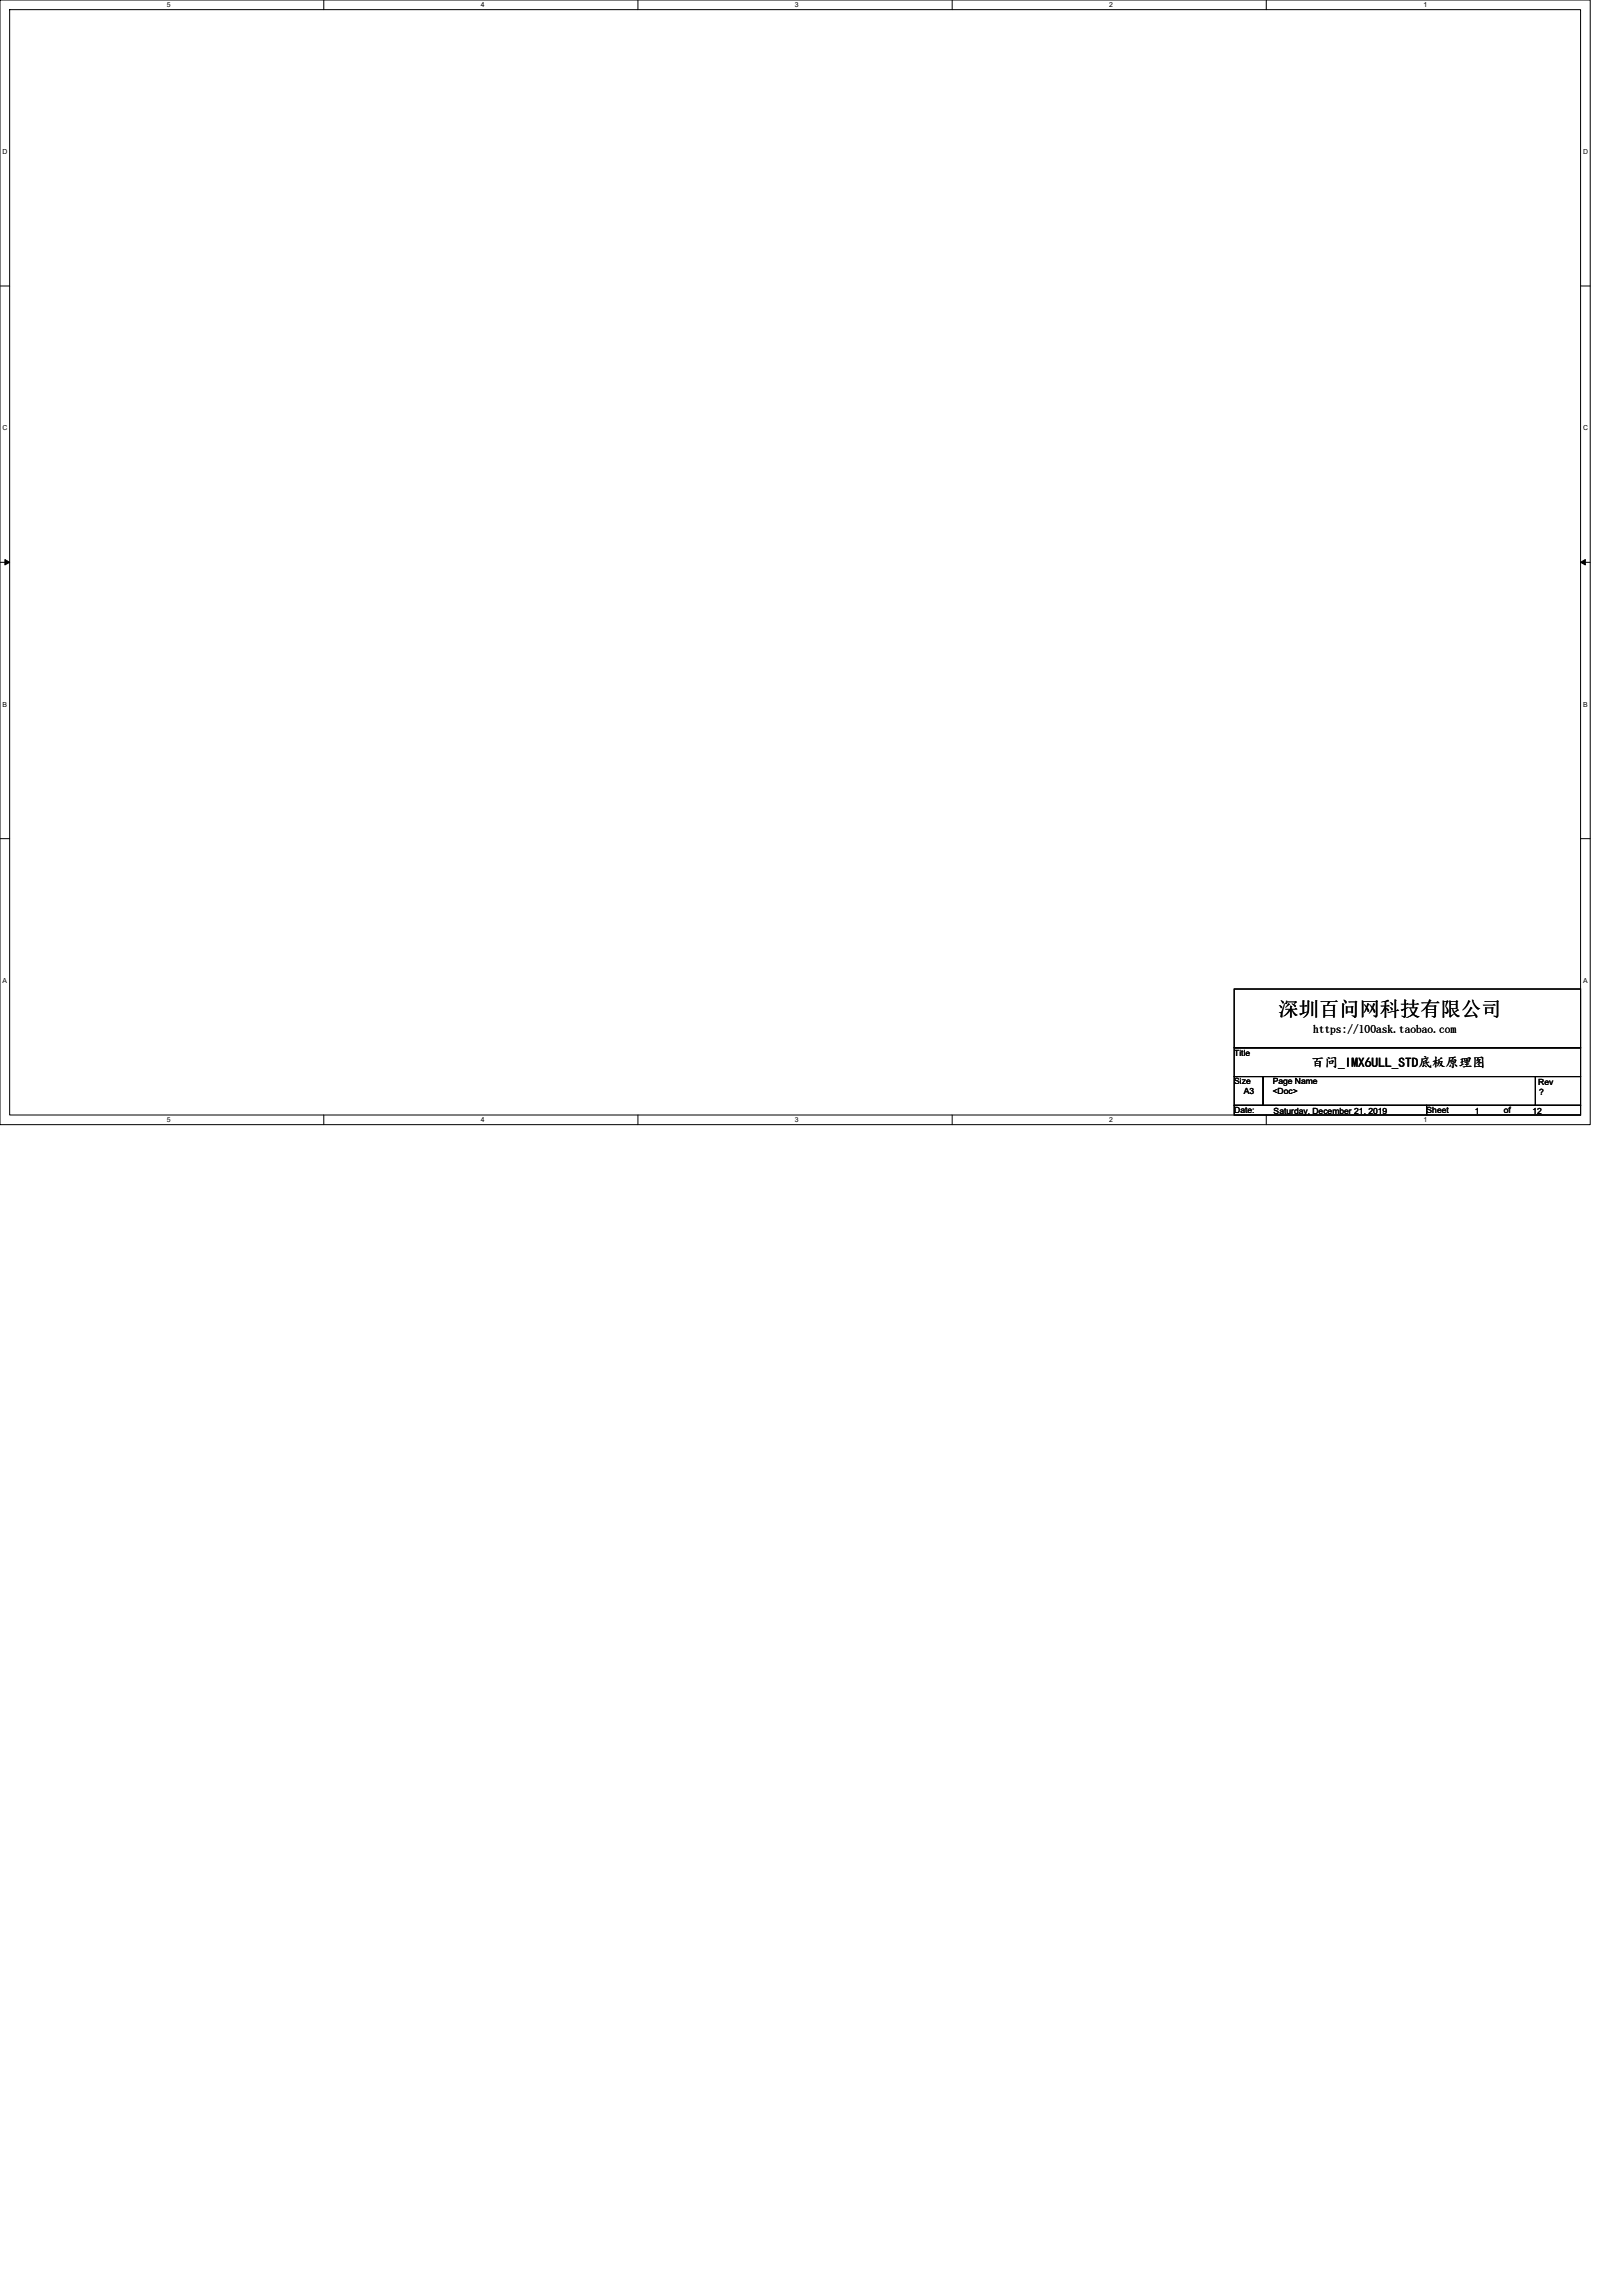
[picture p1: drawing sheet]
<svg xmlns="http://www.w3.org/2000/svg" width="210mm" height="297mm" viewBox="0 0 210 297" stroke-linecap="round" stroke-linejoin="round" font-family="sans-serif">
<defs><g id="words">
<text font-size="2.6" x="165.4" y="131.4">深圳百问网科技有限公司</text>
<text font-size="1.7" x="169.7" y="138">百问_IMX6ULL_STD底板原理图</text>
<text font-size="1.5" x="169.9" y="133.6">https://100ask.taobao.com</text>
<g font-size="1.1">
<text x="159.7" y="136.6">Title</text>
<text x="159.7" y="140.3">Size</text>
<text x="160.9" y="141.5">A3</text>
<text x="164.7" y="140.3">Page Name</text>
<text x="164.7" y="141.5">&lt;Doc&gt;</text>
<text x="199" y="140.4">Rev</text>
<text x="199.1" y="141.7">?</text>
<text x="159.7" y="144">Date:</text>
<text x="164.8" y="144.1">Saturday, December 21, 2019</text>
<text x="184.6" y="144">Sheet</text>
<text x="190.8" y="144.1">1</text>
<text x="194.5" y="144">of</text>
<text x="198.3" y="144.1">12</text>
</g>
<g font-size=".9">
<text x="21.6" y="1">5</text>
<text x="62.2" y="1">4</text>
<text x="102.8" y="1">3</text>
<text x="143.5" y="1">2</text>
<text x="184.1" y="1">1</text>
<text x=".3" y="19.9">D</text>
<text x="204.8" y="19.9">D</text>
<text x=".3" y="55.7">C</text>
<text x="204.8" y="55.7">C</text>
<text x=".3" y="91.4">B</text>
<text x="204.8" y="91.4">B</text>
<text x=".3" y="127.2">A</text>
<text x="204.8" y="127.2">A</text>
<text x="21.6" y="145.2">5</text>
<text x="62.2" y="145.2">4</text>
<text x="102.8" y="145.2">3</text>
<text x="143.5" y="145.2">2</text>
<text x="184.1" y="145.2">1</text>
</g>
</g></defs>
<path d="M0 0h205.7v145.5h-205.7zM1.2 1.2h203.3v143.1h-203.3z" fill="none" stroke="#000" stroke-width=".13"/>
<g fill="#fff">
<path d="M21.6 .1h.5v1h-.5z"/>
<path d="M21.6 144.4h.5v1h-.5z"/>
</g>
<path d="M41.9 0v1.2M41.9 144.3v1.2" fill="none" stroke="#000" stroke-width=".13"/>
<g fill="#fff">
<path d="M62.2 .1h.5v1h-.5z"/>
<path d="M62.2 144.4h.5v1h-.5z"/>
</g>
<path d="M82.5 0v1.2M82.5 144.3v1.2" fill="none" stroke="#000" stroke-width=".13"/>
<g fill="#fff">
<path d="M102.8 .1h.5v1h-.5z"/>
<path d="M102.8 144.4h.5v1h-.5z"/>
</g>
<path d="M123.2 0v1.2M123.2 144.3v1.2" fill="none" stroke="#000" stroke-width=".13"/>
<g fill="#fff">
<path d="M143.5 .1h.5v1h-.5z"/>
<path d="M143.5 144.4h.5v1h-.5z"/>
</g>
<path d="M163.8 0v1.2M163.8 144.3v1.2" fill="none" stroke="#000" stroke-width=".13"/>
<g fill="#fff">
<path d="M184.1 .1h.5v1h-.5z"/>
<path d="M184.1 144.4h.5v1h-.5z"/>
<path d="M.3 19.1h.7v1h-.7z"/>
<path d="M204.8 19.1h.6v1h-.6z"/>
<path d="M.3 54.9h.7v1h-.7z"/>
<path d="M204.8 54.9h.6v1h-.6z"/>
</g>
<path d="M0 37h1.2M204.5 37h1.2" fill="none" stroke="#000" stroke-width=".13"/>
<g fill="#fff">
<path d="M.3 90.6h.6v1h-.6z"/>
<path d="M204.8 90.6h.6v1h-.6z"/>
</g>
<path d="M0 72.7h1.2M204.5 72.7h1.2" fill="none" stroke="#000" stroke-width=".13"/>
<path d="M.6 72.4l.6 .3-.6 .4zM204.5 72.7l.6-.3v.7z" fill="#000" stroke="#000" stroke-width=".13"/>
<g fill="#fff">
<path d="M.3 126.4h.6v1h-.6z"/>
<path d="M204.8 126.4h.6v1h-.6z"/>
</g>
<path d="M0 108.5h1.2M204.5 108.5h1.2M159.7 128h44.8v7.6h-44.8zM159.7 135.6h44.8v3.7h-44.8zM159.7 139.3h3.7v3.7h-3.7zM163.4 139.3h35.2v3.7h-35.2zM198.6 139.3h5.9v3.7h-5.9zM159.7 143h24.9v1.3h-24.9zM184.6 143h19.9v1.3h-19.9z" fill="none" stroke="#000" stroke-width=".13"/>
<use href="#words"/>
</svg>
